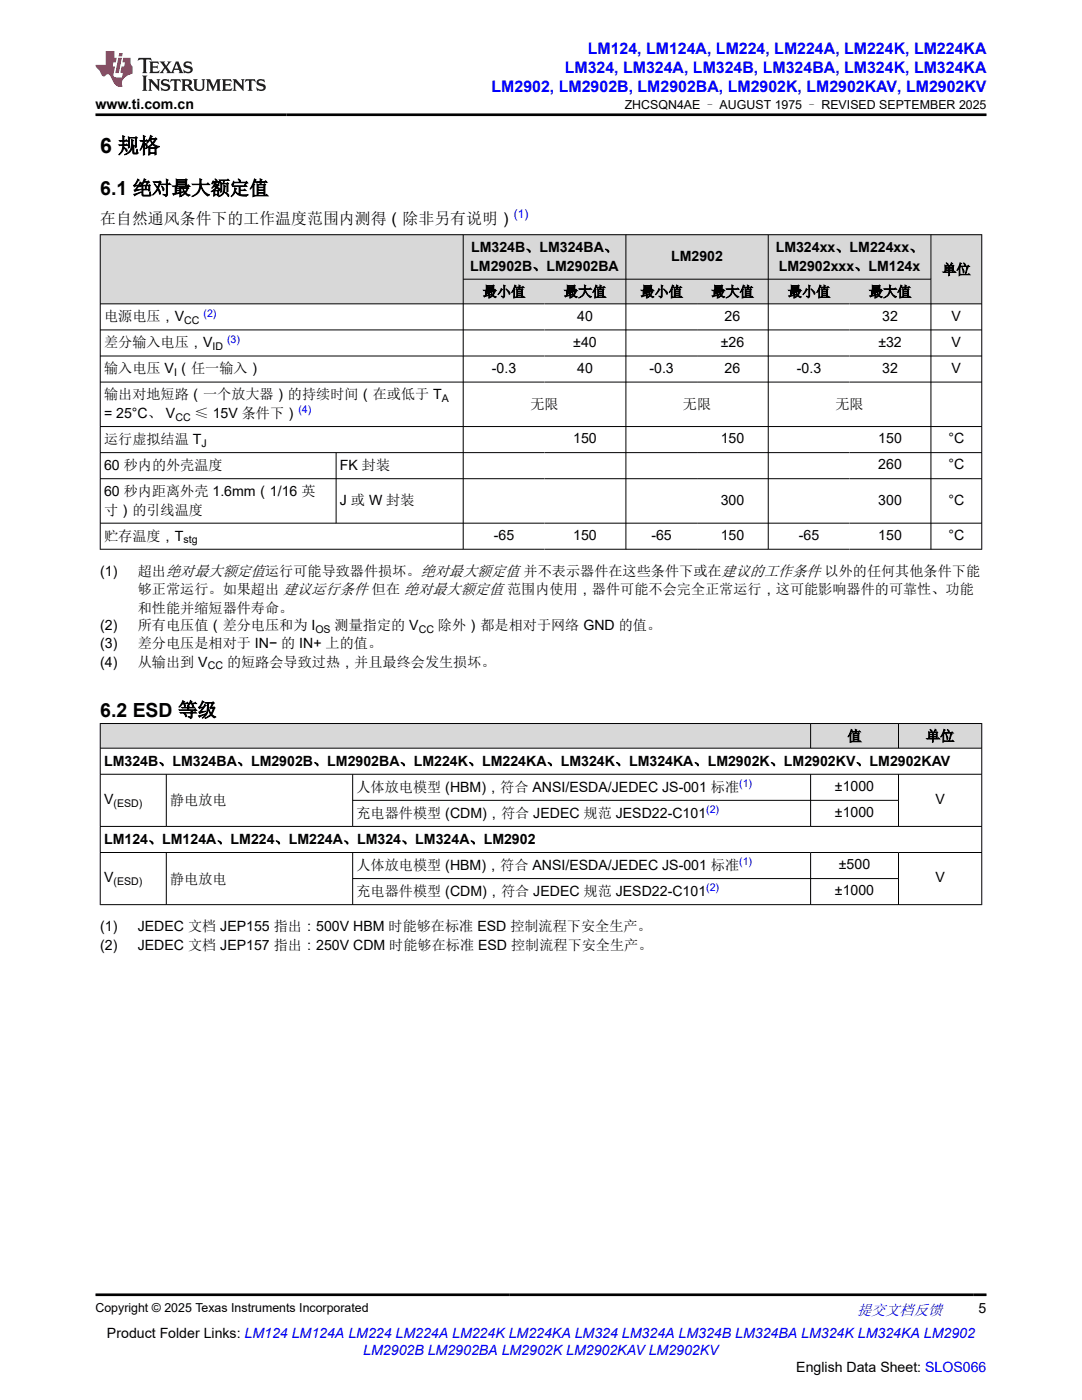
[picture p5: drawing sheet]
<svg xmlns="http://www.w3.org/2000/svg" width="216mm" height="279mm" viewBox="0 0 216 279" stroke-linecap="round" stroke-linejoin="round" font-family="sans-serif">
<defs><g id="words">
<text font-size="4.2" x="20" y="30.5">6 规格</text>
<g font-size="3.9">
<text x="20" y="38.9">6.1 绝对最大额定值</text>
<text x="20" y="143">6.2 ESD 等级</text>
</g>
<g font-size="3.2" fill="#00f">
<text x="117.3" y="10.7">LM124, LM124A, LM224, LM224A, LM224K, LM224KA</text>
<text x="112.7" y="14.5">LM324, LM324A, LM324B, LM324BA, LM324K, LM324KA</text>
<text x="98.1" y="18.3">LM2902, LM2902B, LM2902BA, LM2902K, LM2902KAV, LM2902KV</text>
</g>
<text font-size="3.2" x="20" y="44.6">在自然通风条件下的工作温度范围内测得（除非另有说明）</text>
<text font-size="3" fill="#00f" x="171" y="262.4">提交文档反馈</text>
<g font-size="2.8">
<text x="19" y="21.7">www.ti.com.cn</text>
<text x="93.8" y="54">LM2902B、LM2902BA</text>
<text x="94" y="50.3">LM324B、LM324BA、</text>
<text x="133.9" y="52">LM2902</text>
<text x="154.8" y="50.3">LM324xx、LM224xx、</text>
<text x="155.4" y="54">LM2902xxx、LM124x</text>
<text x="96.3" y="59.2">最小值</text>
<text x="112.5" y="59.2">最大值</text>
<text x="127.8" y="59.2">最小值</text>
<text x="141.9" y="59.2">最大值</text>
<text x="157.2" y="59.2">最小值</text>
<text x="173.4" y="59.2">最大值</text>
<text x="188" y="54.8">单位</text>
<text x="20.8" y="64.1">电源电压，V</text>
<text x="115.2" y="64">40</text>
<text x="144.6" y="64">26</text>
<text x="176" y="64">32</text>
<text x="189.9" y="64">V</text>
<text x="20.8" y="69.3">差分输入电压，V</text>
<text x="114.4" y="69.2">±40</text>
<text x="143.8" y="69.2">±26</text>
<text x="175.3" y="69.2">±32</text>
<text x="189.9" y="69.2">V</text>
<text x="20.8" y="74.5">输入电压 V （任一输入）</text>
<text x="98.1" y="74.4">-0.3</text>
<text x="115.2" y="74.4">40</text>
<text x="129.6" y="74.4">-0.3</text>
<text x="144.6" y="74.4">26</text>
<text x="159" y="74.4">-0.3</text>
<text x="176" y="74.4">32</text>
<text x="189.9" y="74.4">V</text>
<text x="20.8" y="83.4">= 25°C、 V</text>
<text x="20.8" y="79.7">输出对地短路（一个放大器）的持续时间（在或低于 T</text>
<text x="38.8" y="83.4">≤ 15V 条件下）</text>
<text x="105.8" y="81.7">无限</text>
<text x="136.3" y="81.7">无限</text>
<text x="166.7" y="81.7">无限</text>
<text x="20.8" y="88.6">运行虚拟结温 T</text>
<text x="114.4" y="88.5">150</text>
<text x="143.8" y="88.5">150</text>
<text x="175.3" y="88.5">150</text>
<text x="189.2" y="88.5">°C</text>
<text x="20.8" y="93.8">60 秒内的外壳温度</text>
<text x="67.8" y="93.8">FK 封装</text>
<text x="175.3" y="93.7">260</text>
<text x="189.2" y="93.7">°C</text>
<text x="20.8" y="99">60 秒内距离外壳 1.6mm（1/16 英</text>
<text x="67.8" y="100.8">J 或 W 封装</text>
<text x="143.8" y="100.7">300</text>
<text x="175.3" y="100.7">300</text>
<text x="189.2" y="100.7">°C</text>
<text x="20.8" y="102.7">寸）的引线温度</text>
<text x="20.8" y="107.9">贮存温度，T</text>
<text x="98.5" y="107.7">-65</text>
<text x="114.4" y="107.7">150</text>
<text x="130" y="107.7">-65</text>
<text x="143.8" y="107.7">150</text>
<text x="159.4" y="107.7">-65</text>
<text x="175.3" y="107.7">150</text>
<text x="189.2" y="107.7">°C</text>
<text x="20" y="115">(1)</text>
<text x="27.5" y="115">超出绝对最大额定值运行可能导致器件损坏。绝对最大额定值 并不表示器件在这些条件下或在建议的工作条件 以外的任何其他条件下能</text>
<text x="27.5" y="118.6">够正常运行。如果超出 建议运行条件 但在 绝对最大额定值 范围内使用，器件可能不会完全正常运行，这可能影响器件的可靠性、功能</text>
<text x="20" y="125.7">(2)</text>
<text x="27.5" y="122.3">和性能并缩短器件寿命。</text>
<text x="27.5" y="125.7">所有电压值（差分电压和为 I</text>
<text x="66.8" y="125.7">测量指定的 V</text>
<text x="87.4" y="125.7">除外）都是相对于网络 GND 的值。</text>
<text x="20" y="129.4">(3)</text>
<text x="27.5" y="129.4">差分电压是相对于 IN− 的 IN+ 上的值。</text>
<text x="20" y="133">(4)</text>
<text x="27.5" y="133">从输出到 V</text>
<text x="45.3" y="133">的短路会导致过热，并且最终会发生损坏。</text>
<text x="169.1" y="147.9">值</text>
<text x="184.8" y="147.9">单位</text>
<text x="20.8" y="152.8">LM324B、LM324BA、LM2902B、LM2902BA、LM224K、LM224KA、LM324K、LM324KA、LM2902K、LM2902KV、LM2902KAV</text>
<text x="20.8" y="160.5">V</text>
<text x="34" y="160.7">静电放电</text>
<text x="71.1" y="158">人体放电模型 (HBM)，符合 ANSI/ESDA/JEDEC JS-001 标准</text>
<text x="166.6" y="157.9">±1000</text>
<text x="186.7" y="160.5">V</text>
<text x="71.1" y="163.2">充电器件模型 (CDM)，符合 JEDEC 规范 JESD22-C101</text>
<text x="166.6" y="163.1">±1000</text>
<text x="20.8" y="168.4">LM124、LM124A、LM224、LM224A、LM324、LM324A、LM2902</text>
<text x="71.1" y="173.6">人体放电模型 (HBM)，符合 ANSI/ESDA/JEDEC JS-001 标准</text>
<text x="167.4" y="173.5">±500</text>
<text x="20.8" y="176.1">V</text>
<text x="34" y="176.4">静电放电</text>
<text x="71.1" y="178.8">充电器件模型 (CDM)，符合 JEDEC 规范 JESD22-C101</text>
<text x="166.6" y="178.7">±1000</text>
<text x="186.7" y="176.1">V</text>
<text x="20" y="185.9">(1)</text>
<text x="27.5" y="185.9">JEDEC 文档 JEP155 指出：500V HBM 时能够在标准 ESD 控制流程下安全生产。</text>
<text x="20" y="189.6">(2)</text>
<text x="27.5" y="189.6">JEDEC 文档 JEP157 指出：250V CDM 时能够在标准 ESD 控制流程下安全生产。</text>
<text x="195.3" y="262.1">5</text>
<text x="21.4" y="266.9">Product Folder Links: LM124 LM124A LM224 LM224A LM224K LM224KA LM324 LM324A LM324B LM324BA LM324K LM324KA LM2902</text>
<text x="158.9" y="273.7">English Data Sheet: SLOS066</text>
</g>
<text font-size="2.8" fill="#00f" x="72.5" y="270.3">LM2902B LM2902BA LM2902K LM2902KAV LM2902KV</text>
<g font-size="2.5">
<text x="124.7" y="21.8">ZHCSQN4AE – AUGUST 1975 – REVISED SEPTEMBER 2025</text>
<text x="19" y="261.8">Copyright © 2025 Texas Instruments Incorporated</text>
</g>
<text font-size="2.4" fill="#00f" x="102.6" y="43.6">(1)</text>
<g font-size="2.1">
<text x="36.8" y="64.7">CC</text>
<text x="42.4" y="69.9">ID</text>
<text x="34.7" y="75.1">I</text>
<text x="35" y="84">CC</text>
<text x="88.2" y="80.3">A</text>
<text x="40.2" y="89.2">J</text>
<text x="36.6" y="108.4">stg</text>
<text x="62.9" y="126.3">OS</text>
<text x="83.6" y="126.3">CC</text>
<text x="41.5" y="133.6">CC</text>
<text x="22.6" y="161">(ESD)</text>
<text x="22.6" y="176.6">(ESD)</text>
</g>
<g font-size="2.1" fill="#00f">
<text x="40.6" y="63.2">(2)</text>
<text x="45.3" y="68.4">(3)</text>
<text x="59.5" y="82.5">(4)</text>
<text x="147.5" y="157.1">(1)</text>
<text x="140.9" y="162.3">(2)</text>
<text x="147.5" y="172.7">(1)</text>
<text x="140.9" y="177.9">(2)</text>
</g>
</g></defs>
<g fill="#d8d8d8">
<path d="M20 46.8h175.9v8.9h-175.9z" fill-rule="evenodd"/>
<path d="M20.1 46.9h72.3v13.7h-72.3z" fill-rule="evenodd"/>
<path d="M92.5 46.9h32.3v8.8h-32.3z" fill-rule="evenodd"/>
<path d="M125 46.9h28.2v8.8h-28.2z" fill-rule="evenodd"/>
<path d="M153.4 46.9h32.3v8.8h-32.3z" fill-rule="evenodd"/>
<path d="M185.8 46.9h10v13.7h-10z" fill-rule="evenodd"/>
<path d="M92.5 55.8h16.2v4.8h-16.2z" fill-rule="evenodd"/>
<path d="M108.7 55.8h16.1v4.8h-16.1z" fill-rule="evenodd"/>
<path d="M125 55.8h14.1v4.8h-14.1z" fill-rule="evenodd"/>
<path d="M139.1 55.8h14.1v4.8h-14.1z" fill-rule="evenodd"/>
<path d="M153.4 55.8h16.1v4.8h-16.1z" fill-rule="evenodd"/>
<path d="M169.5 55.8h16.2v4.8h-16.2z" fill-rule="evenodd"/>
</g>
<g fill="none" stroke="#000" stroke-width=".2">
<path d="M19.9 46.8h176.1M20 46.8v62.9M92.4 46.8v62.9M92.4 55.7h93.4M124.9 46.8v62.9M153.3 46.8v62.9M185.8 46.8v62.9M195.9 46.8v62.9M19.9 60.6h176.1M19.9 65.8h176.1M19.9 71h176.1M19.9 76.3h176.1"/>
<path d="M19.9 85.1h176.1M19.9 90.3h176.1M19.9 95.5h176.1M67.1 90.3v14.2M19.9 104.4h176.1M19.9 109.6h176.1"/>
</g>
<g fill="#d8d8d8">
<path d="M20 144.4h175.9v4.9h-175.9z" fill-rule="evenodd"/>
<path d="M20.1 144.5h141.6v4.8h-141.6z" fill-rule="evenodd"/>
<path d="M161.8 144.5h17.4v4.8h-17.4z" fill-rule="evenodd"/>
<path d="M179.3 144.5h16.5v4.8h-16.5z" fill-rule="evenodd"/>
</g>
<g fill="none" stroke="#000" stroke-width=".2">
<path d="M19.9 144.4h176.1M19.9 149.3h176.1M19.9 154.5h176.1M20 144.3v36.3M33.2 154.5v10.5M70.4 154.5v10.5M70.4 159.7h108.9M161.7 144.3v5.1M161.7 154.5v10.5M179.3 144.3v5.1M179.3 154.5v10.5M195.9 144.3v36.3"/>
<path d="M19.9 164.9h176.1M19.9 170.1h176.1M33.2 170.1v10.5M70.4 170.1v10.5M70.4 175.3h108.9M161.7 170.1v10.5M179.3 170.1v10.5M19.9 180.5h176.1"/>
</g>
<path d="M27.7 11.6l-.2 .5 .5-.2h.6v.1v2.2l-.2 .4h1l-.2-.4v-2.2v-.1h.5l.5 .2-.1-.5zM29.8 12.3l.2 .4v1.5l-.2 .4h1.9l.1-.6a1.08 1.08 0 0 1-1.3 .2v-.7h.6l.4 .2v-.7l-.4 .2h-.6v-.5l.2-.2a1 1 0 0 1 1 .3l-.1-.5zM31.8 12.3l1 1.1-1 1.2h.9l-.2-.2 .4-.8 .5 .8-.2 .2h1.6l-.2-.2 .1-.5h1l.1 .5-.1 .2h.9l-.2-.3-.8-2h-.5l-1 2.2-.8-1.1 .9-1.1h-.8l.2 .2-.5 .6-.3-.6 .1-.2zM35.2 12.7l.4 1h-.8zM36.8 12.4a.65 .65 0 0 0-.2 .7 .65 .65 0 0 0 .6 .5l.7 .1 .1 .3a.79 .79 0 0 1-.7 .4 .79 .79 0 0 1-.7-.5l.1 .7 .2-.1a.93 .93 0 0 0 1.1 .1 .93 .93 0 0 0 .4-1 1.46 1.46 0 0 0-1.2-.6l-.1-.3a1.09 1.09 0 0 1 1.2 .2l-.2-.6-.1 .1-.6-.2zM28.4 15.1l.2 .4v2.2l-.2 .4h1l-.2-.4v-2.2l.2-.4zM29.6 15.8l.2 .4v1.5l-.2 .4h.8l-.3-.4v-1.3l1.7 1.8v-2l.2-.4h-.8l.2 .2 .1 1.1-1.2-1.3zM32.3 15.9a.65 .65 0 0 0-.2 .8 .65 .65 0 0 0 .7 .4l.6 .2 .1 .2a.79 .79 0 0 1-.7 .4 .79 .79 0 0 1-.7-.5l.1 .7 .2-.1a.93 .93 0 0 0 1.1 .1 .93 .93 0 0 0 .4-.9 1.46 1.46 0 0 0-1.2-.6l-.1-.4a1.09 1.09 0 0 1 1.2 .2l-.2-.6-.1 .1-.6-.1zM34.1 15.8l-.1 .6a.63 .63 0 0 1 .7-.3l.1 1.6-.3 .4h1l-.2-.4v-1.6a.66 .66 0 0 1 .8 .3l-.1-.6zM36.2 15.8l.2 .4v1.5l-.2 .4h.9l-.2-.2v-.7h.5l.1 .2a.79 .79 0 0 0 1.2 .6l-1-.9a.61 .61 0 0 0 .6-.6 .61 .61 0 0 0-.5-.7zM36.9 16.1h.2a.47 .47 0 0 1 .5 .1 .47 .47 0 0 1 .1 .5l-.2 .1-.6 .1zM38.5 15.8l.2 .2a2.27 2.27 0 0 0 .4 2 1.04 1.04 0 0 0 1.7-.7v-1.3l.2-.2h-.8l.2 .4v1.1a.6 .6 0 0 1-.6 .6 .6 .6 0 0 1-.6-.6v-1.1l.3-.4zM41.1 15.8l.2 .4v1.5l-.2 .4h.7l-.2-.4v-1.4l.9 1.9 .8-1.9v1.4l-.2 .4h1l-.3-.4v-1.5l.3-.4h-.8l-.7 1.5-.7-1.5zM44.3 15.8l.2 .4v1.5l-.2 .4h1.9l.1-.6a1.09 1.09 0 0 1-1.3 .2v-.7h.6l.4 .2v-.6l-.4 .2h-.6v-.6l.2-.1a1.01 1.01 0 0 1 1 .3l-.1-.6zM46.4 15.8l.3 .4v1.5l-.3 .4h.8l-.2-.4v-1.3l1.6 1.8v-2l.2-.4h-.7l.2 .2v1.1l-1.2-1.3zM49 15.8l-.1 .6a.63 .63 0 0 1 .8-.3v1.6l-.3 .4h1l-.2-.4v-1.6a.66 .66 0 0 1 .8 .3l-.1-.6zM51.4 15.9a.65 .65 0 0 0-.2 .8 .65 .65 0 0 0 .6 .4l.6 .2 .2 .2a.79 .79 0 0 1-.8 .4 .79 .79 0 0 1-.6-.5l.1 .7 .2-.1a.93 .93 0 0 0 1 .1 .93 .93 0 0 0 .5-.9 1.46 1.46 0 0 0-1.3-.6l-.1-.4a1.09 1.09 0 0 1 1.3 .2l-.2-.6-.2 .1-.5-.1z" fill="#231f20"/>
<path d="M21.1 10.2v2.8h-2.1l.1 .3 .9 1a.95 .95 0 0 0 .9 .9 .59 .59 0 0 1 .6-.4 .59 .59 0 0 1 .5 .4l.4 .7a1.59 1.59 0 0 0 2.1 1.4 1.61 1.61 0 0 1 1-2.3l1-.3-.1-1.5a1.59 1.59 0 0 1-.4-1.7h-1.4l-.2 .9h.5l-.1 .9h-.5l-.2 1v.2l.4 .1-.2 .9h-.6a.73 .73 0 0 1-1.1-.7l.3-1.5h-.5l.2-.9h.5l.2-.9h-.5v-1.3zM23.6 11.5l-.6 3.1h.7l.6-3.1zM23.8 10.6l-.1 .6h.7l.1-.6z" fill="#ed1c24"/>
<path d="M19 22.9h177.8M19 258.4h177.8" fill="none" stroke="#000" stroke-width=".53"/>
<use href="#words"/>
</svg>
